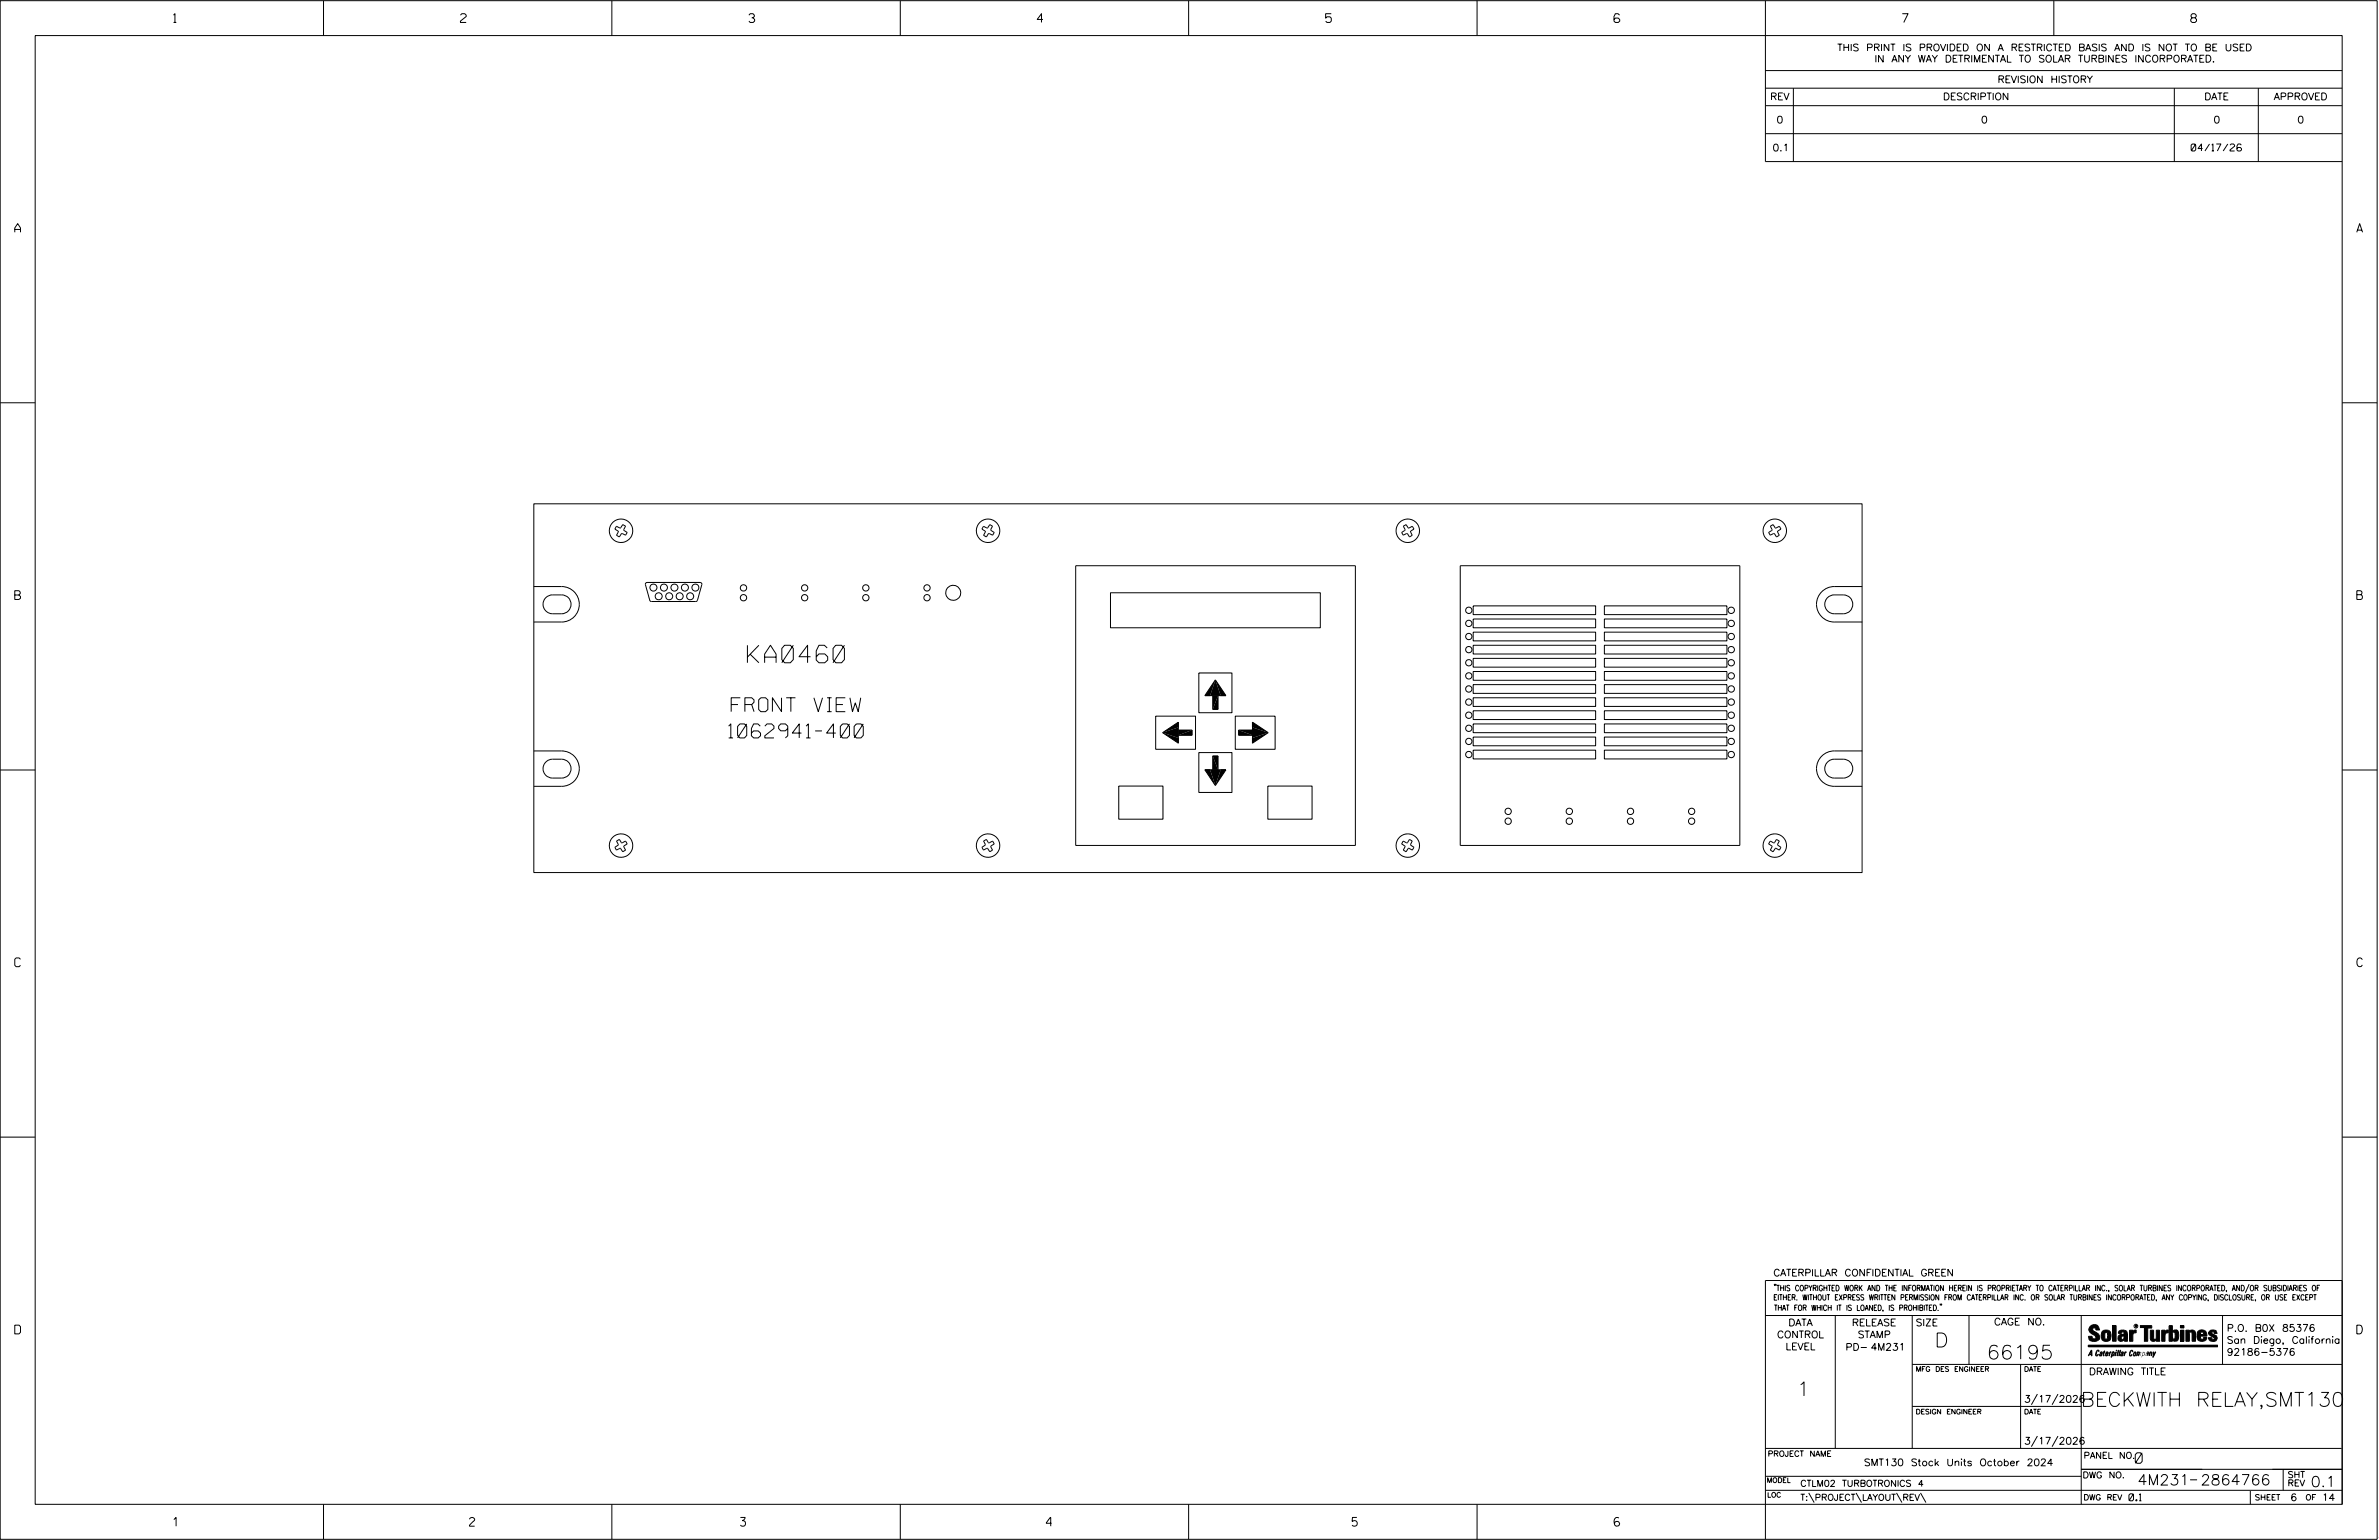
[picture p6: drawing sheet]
<svg xmlns="http://www.w3.org/2000/svg" width="864mm" height="559mm" viewBox="0 0 864 559" stroke-linecap="round" stroke-linejoin="round" font-family="sans-serif">
<defs><g id="words">
<text font-size="6.3" x="271.3" y="240.5">KA0460</text>
<g font-size="5.1">
<text x="265.4" y="258.2">FRONT VIEW</text>
<text x="264.5" y="267.8">1062941-400</text>
<text x="702.3" y="488.8">D</text>
<text x="721.2" y="493.2">66195</text>
<text x="652.2" y="506.5">1</text>
<text x="755.4" y="510.3">BECKWITH RELAY,SMT130</text>
</g>
<g font-size="3.8">
<text x="775.1" y="531">0</text>
<text x="775.9" y="538.9">4M231</text>
<text x="798.8" y="538.9">2864766</text>
<text x="838.8" y="539.5">0.1</text>
</g>
<g font-size="3.2">
<text x="63" y="8.2">1</text>
<text x="167.2" y="8.2">2</text>
<text x="271.8" y="8.2">3</text>
<text x="376.5" y="8.2">4</text>
<text x="481.2" y="8.2">5</text>
<text x="690.6" y="8.2">7</text>
<text x="795.3" y="8.2">8</text>
<text x="5.4" y="84.3">A</text>
<text x="855.5" y="84.3">A</text>
<text x="5.4" y="217.5">B</text>
<text x="855.6" y="217.5">B</text>
<text x="5.4" y="350.8">C</text>
<text x="855.6" y="350.8">C</text>
<text x="5.4" y="484">D</text>
<text x="855.6" y="484">D</text>
<text x="62.8" y="553.8">1</text>
<text x="170.4" y="553.8">2</text>
<text x="268.8" y="553.8">3</text>
<text x="379.8" y="553.8">4</text>
<text x="490.8" y="553.8">5</text>
<text x="585.9" y="553.8">6</text>
</g>
<g font-size="2.5">
<text x="666.9" y="18.5">THIS PRINT IS PROVIDED ON A RESTRICTED BASIS AND IS NOT TO BE USED</text>
<text x="680.5" y="22.6">IN ANY WAY DETRIMENTAL TO SOLAR TURBINES INCORPORATED.</text>
<text x="725.1" y="30">REVISION HISTORY</text>
<text x="642.6" y="36.3">REV</text>
<text x="705.3" y="36.3">DESCRIPTION</text>
<text x="800.2" y="36.3">DATE</text>
<text x="825.4" y="36.3">APPROVED</text>
<text x="644.9" y="44.7">0</text>
<text x="719.1" y="44.7">0</text>
<text x="803.5" y="44.7">0</text>
<text x="834" y="44.7">0</text>
<text x="643.5" y="54.8">0.1</text>
<text x="795.4" y="54.8">04/17/26</text>
<text x="643.8" y="463">CATERPILLAR CONFIDENTIAL GREEN</text>
<text x="645.1" y="485.5">CONTROL</text>
<text x="649.2" y="481.1">DATA</text>
<text x="672.3" y="481.1">RELEASE</text>
<text x="674.4" y="485.5">STAMP</text>
<text x="695.4" y="481.1">SIZE</text>
<text x="723.8" y="480.8">CAGE NO.</text>
<text x="808.4" y="483.1">P.O. B0X 85376</text>
<text x="648.2" y="489.8">LEVEL</text>
<text x="669.9" y="490">PD- 4M231</text>
<text x="808.4" y="487.5">San Diego, California</text>
<text x="808.4" y="491.8">92186-5376</text>
<text x="758.3" y="498.9">DRAWING TITLE</text>
<text x="734.8" y="508.9">3/17/2026</text>
<text x="734.8" y="524.1">3/17/2026</text>
<text x="676.6" y="531.9">SMT130 Stock Units October 2024</text>
<text x="772.8" y="544.6">0.1</text>
<text x="831.4" y="544.6">6</text>
<text x="842.9" y="544.6">14</text>
</g>
<g font-size="2.3">
<text x="756.4" y="529.2">PANEL NO.</text>
<text x="653.5" y="539.4">CTLM02 TURBOTRONICS 4</text>
<text x="756" y="536.3">DWG NO.</text>
<text x="830.4" y="539.3">REV</text>
<text x="830.4" y="536.2">SHT</text>
<text x="653.5" y="544.5">T:\PROJECT\LAYOUT\REV\</text>
</g>
<g font-size="2">
<text x="643.8" y="468.4">&quot;THIS COPYRIGHTED WORK AND THE INFORMATION HEREIN IS PROPRIETARY TO CATERPILLAR INC., SOLAR TURBINES INCORPORATED, AND/OR SUBSIDIARIES OF</text>
<text x="643.8" y="471.8">EITHER. WITHOUT EXPRESS WRITTEN PERMISSION FROM CATERPILLAR INC. OR SOLAR TURBINES INCORPORATED, ANY COPYING, DISCLOSURE, OR USE EXCEPT</text>
<text x="644" y="475.6">THAT FOR WHICH IT IS LOANED, IS PROHIBITED.&quot;</text>
<text x="641.7" y="528.5">PROJECT NAME</text>
<text x="756.3" y="544.3">DWG REV</text>
<text x="818.5" y="544.3">SHEET</text>
<text x="836.9" y="544.3">OF</text>
</g>
<g font-size="1.8">
<text x="695.4" y="497.6">MFG DES ENGINEER</text>
<text x="734.8" y="497.6">DATE</text>
<text x="695.4" y="513.1">DESIGN ENGINEER</text>
<text x="734.8" y="513.1">DATE</text>
<text x="641.3" y="538">MODEL</text>
<text x="641.5" y="543.3">LOC</text>
</g>
<text font-size=".9" x="775.1" y="481.7">R</text>
</g></defs>
<g fill="none" stroke="#000" stroke-width=".36">
<path d="M.1 .2h862.8v558.4h-862.8zM12.8 12.9h837.4v533h-837.4zM117.4 .2v12.7M222.1 .2v12.7M326.8 .2v12.7M431.5 .2v12.7M536.2 .2v12.7M587.9 5.5l-.5-.5h-1l-.5 1v1.7l.5 .4h1l.6-.4v-.6l-.6-.5h-1l-.5 .5M640.9 .2v58.4h209.3M745.6 .2v12.7M640.9 25.6h209.3M640.9 32h209.3"/>
<path d="M640.9 38.3h209.3M651 32v26.6M789.3 32v26.6M819.8 32v26.6M640.9 48.5h209.3M.1 146.2h12.7M850.2 146.2h12.7M193.8 182.8h482.2v133.8h-482.2zM223.8 191l1.4 .6 .9-1.2 1 .5-.7 1.4 1.3 .9-.6 1-1.4-.6-.9 1.2-1-.6 .7-1.3-1.3-.9zM357 191l1.4 .6 .9-1.2 1 .5-.6 1.4 1.2 .9-.6 1-1.4-.6-.8 1.2-1.1-.6 .7-1.3-1.3-.9zM509.4 190.9l1-.5 .9 1.2 1.4-.6 .6 1-1.3 .9 .7 1.3-1 .6-.9-1.2-1.4 .6-.6-1 1.2-.9zM642.7 190.9l.9-.5 .9 1.2 1.4-.6 .6 1-1.2 .9 .6 1.3-1 .6-.9-1.2-1.4 .6-.6-1 1.3-.9z"/>
<path d="M193.8 212.8h10.1a6.4 6.4 0 0 1 6.4 6.5M198.2 216.9l1.8-1h3.9a3.4 3.4 0 0 1 3.4 3.4 3.4 3.4 0 0 1-3.4 3.4h-3.3a3.4 3.4 0 0 1-3.2-2.1 3.4 3.4 0 0 1 .8-3.7zM210.3 219.3h.1M210.3 219.3a6.4 6.4 0 0 1-6.4 6.4h-10.1M235.8 217.7l.7 .6 16.3-.1 .4-.4 1.6-6-.7-.5-19.5 .1-.3 .7 1.6 5.7M390.5 205.3h101.5v101.5h-101.5zM403.1 215.1h76.2v12.7h-76.2zM530.1 205.3h101.5v101.5h-101.5zM534.8 219.9h44.4v3.1h-44.4zM582.4 219.9h44.5v3.1h-44.5zM659.4 219.3h.1M659.4 219.3a6.5 6.5 0 0 0 6.4 6.4h10.2"/>
<path d="M663.4 216.9l1.9-1h3.8a3.4 3.4 0 0 1 3.5 3.4 3.4 3.4 0 0 1-3.5 3.4h-3.3a3.4 3.4 0 0 1-3.1-2.1 3.4 3.4 0 0 1 .7-3.7zM676 212.8h-10.2a6.5 6.5 0 0 0-6.4 6.5M534.8 238.9h44.4v3.2h-44.4zM534.8 234.1h44.4v3.2h-44.4zM534.8 229.4h44.4v3.2h-44.4zM534.8 224.6h44.4v3.2h-44.4zM582.4 238.9h44.5v3.2h-44.5zM582.4 234.1h44.5v3.2h-44.5zM582.4 229.4h44.5v3.2h-44.5zM582.4 224.6h44.5v3.2h-44.5zM419.5 259.9h14.5v12h-14.5zM435.2 244.2h12v14.4h-12z"/>
<path d="M440.2 252.4v5h2v-5M441.2 246.7l3.8 5.7h-7.6zM448.4 259.9h14.5v12h-14.5zM534.8 257.9h44.4v3.2h-44.4zM534.8 253.2h44.4v3.1h-44.4zM534.8 248.4h44.4v3.2h-44.4zM534.8 243.7h44.4v3.1h-44.4zM582.4 257.9h44.5v3.2h-44.5zM582.4 253.2h44.5v3.1h-44.5zM582.4 248.4h44.5v3.2h-44.5zM582.4 243.7h44.5v3.1h-44.5zM.1 279.4h12.7"/>
<path d="M193.8 272.5h10.1a6.4 6.4 0 0 1 6.4 6.4M198.2 276.5l1.8-1h3.9a3.4 3.4 0 0 1 3.4 3.4 3.4 3.4 0 0 1-3.4 3.4h-3.3a3.4 3.4 0 0 1-3.2-2.1 3.4 3.4 0 0 1 .8-3.7zM210.3 278.9a6.4 6.4 0 0 1-6.4 6.4h-10.1M210.3 278.9h.1M422 265.9l5.7-3.9v7.7zM427.7 264.9h5.1v1.9h-5.1M435.2 273.1h12v14.4h-12zM437.4 279.3h7.6l-3.8 5.7zM440.2 279.3v-5h2v5M454.7 264.9h-5.1v1.9h5.1M454.7 262l5.7 3.9-5.7 3.8zM534.8 272.2h44.4v3.2h-44.4z"/>
<path d="M534.8 267.4h44.4v3.2h-44.4zM534.8 262.7h44.4v3.2h-44.4zM582.4 272.2h44.5v3.2h-44.5zM582.4 267.4h44.5v3.2h-44.5zM582.4 262.7h44.5v3.2h-44.5zM659.4 278.9a6.4 6.4 0 0 0 6.4 6.4h10.2M659.4 278.9h.1M663.4 276.5l1.9-1h3.8a3.4 3.4 0 0 1 3.5 3.4 3.4 3.4 0 0 1-3.5 3.4h-3.3a3.4 3.4 0 0 1-3.1-2.1 3.4 3.4 0 0 1 .7-3.7zM676 272.5h-10.2a6.4 6.4 0 0 0-6.4 6.4M850.2 279.4h12.7M406.1 285.2h16.1v12.1h-16.1zM460.2 285.2h16.1v12.1h-16.1z"/>
<path d="M223.8 305.2l1-.6 .9 1.3 1.4-.7 .6 1-1.3 .9 .7 1.4-1 .6-.9-1.3-1.4 .7-.6-1.1 1.3-.8zM357 305.2l1.1-.6 .8 1.3 1.4-.7 .6 1-1.2 .9 .6 1.4-1 .6-1-1.3-1.3 .7-.6-1.1 1.3-.8zM509.4 305.2l1.4 .7 .9-1.3 1 .6-.7 1.4 1.3 .8-.6 1.1-1.3-.7-1 1.3-1-.6 .6-1.4-1.2-.9zM642.6 305.2l1.4 .7 .9-1.3 1 .6-.6 1.4 1.2 .8-.6 1.1-1.3-.7-1 1.3-.9-.6 .6-1.4-1.3-.9zM.1 412.6h12.7M850.2 412.6h12.7M640.9 477.3h209.3M644.2 466.1l-.1 .4M644.7 466.1l-.2 .4M666.2 477.3v48.3M694.2 477.3v48.3M704.4 473.3l-.1 .4"/>
<path d="M704.8 473.3l-.1 .4M714.8 477.3v17.8M755.5 477.3v68.6M806.8 477.3v17.8M816.5 466l-1.4 3.1M850.2 464.6h-209.3v94M850.2 464.8v81.1M694.2 495.1h156M733.5 495.1v30.5M758.6 481.4a2.02 2.02 0 0 1 3.1-.1l.5 1.3h-1.3l-.2-.6-.4-.2-.6 .1-.1 .4 .4 .7a2.46 2.46 0 0 1 2.2 2.9 2.83 2.83 0 0 1-3.8 .3l-.3-1.3h1.3l.2 .7 .6 .3 .5-.2 .2-.5-.4-.6-1.9-1.2-.4-.9zM759.2 491.3h-.7l.7-1.2v1.9h.2l-.1-2.1-1.3 2.1 .5-.5h.7M761.3 490l.3-.2 .4 .3-.1 .3-.3-.4-.4 .3-.3 1.6h.4l.4-.5-.3 .6-.4 .1-.3-.4z"/>
<path d="M762.6 490.6l.5-.1-.1 1.4h-.9a.74 .74 0 0 1 .9-.8l-.3 .7-.5 .1 .2-.5 .6-.2v-.5l-.7 .2zM763 483.2a2.17 2.17 0 0 1 3.1 0l.3 1.4-.3 1.5a2.17 2.17 0 0 1-3.1 0l-.3-1.5zM763.6 490.5l.4-.4 .2 .6h-.3l-.3 .9 .2 .4-.3-.1zM764.1 483.7l.5-.4 .4 .3v2.2l-.4 .2-.5-.2zM764.6 491.1l.6 .2v-.7l-.4-.1-.4 .6-.1 .8h.6M764.6 491.1l-.1 .8h.4M764.6 482.6v.8M764.8 490.7l.4 .1v.3h-.6zM765 491.5l-.1 .4zM766 490.5l-.5 1.5zM766 490.8l.4-.3-.4 .4M766.9 481h1.3v5.7h-1.3z"/>
<path d="M767 490.8l.5 .1-.3 .8-.4 .2zM767.3 490.5h-.5l-.5 2M767.3 490.5a.8 .8 0 0 1 .2 1 .8 .8 0 0 1-.9 .4l-.1 .6M767.3 490.5l-.1 .2M768.1 490.5l-.4 1.5zM768.2 489.9h.3l-.1 .2h-.2zM769 489.9l-.5 2.1zM769.7 489.9l-.6 2.1zM770.1 491.4l.5-.3-.5 .8zM770.4 491.9h.1M770.6 491.1l.1-.4-.7 .2 .1-.3 .6-.1 .2 .3-.5 1.1M770.6 491.1a.74 .74 0 0 0-.8 .8h.6"/>
<path d="M771 484.8h-.7l-.3 .6 .4 .7 .5-.3 .1-2.4h-.8l-.1 .4h-1.2a1.71 1.71 0 0 1 1.8-1.3 1.71 1.71 0 0 1 1.6 1.4v2.8h-1.1l-.1-.6M771 484.2l-1.5 .1a1.41 1.41 0 0 0 0 2.4l.5 .1 1.1-.7M771.2 486.1h-.1M771.4 490.5l.1 .3 .4-.3-.9 1.5zM771.5 490.8h.1M773 482.7h1.2v.5l.5-.5 .7-.1v1h-.6l-.5 .4-.1 2.7h-1.2zM773.3 490.3l.6-.4 .4 .2-.1 .4-.3-.4a1.28 1.28 0 0 0-.5 1.8l.6-.4-.1 .4-.8 .1zM774.7 490.8l.5-.3a.88 .88 0 0 1 .2 .9 .88 .88 0 0 1-.7 .7l-.2-.2zM774.8 490.9h.5l-.3 1h-.3l-.2-.2zM775.2 490.5l-.1 .2M776.8 481h4.3v.9h-1.5v4.8h-1.3M776.8 490.6l-.8 .2v-.3l-.4 1.5 .8-1.3v1.3l.3-1.2"/>
<path d="M779.3 491.1h.4M779.6 490.5h.3l-.3 1.4M779.6 490.7h.2l-.1 .4M779.7 491.1l-.1 .4M779.7 491.1l-.4 .2M780.1 492l.4-1.5 .1 .3 .3-.3 .3 .2-.3 1.3v-1.3l-.7 1.3M780.6 482.7h1.2v2.7l.1 .4 .4 .3 .4-.7v-2.7h1.2l.1 4h-1.3v-.5l-1.1 .6-.7-.3-.3-.7zM781.6 492.5l1-2-.8 1.3-.2-1.3-.2 2M784.7 482.7h1.2v.5l.5-.5 .7-.1v1h-.5l-.6 .4-.1 2.7h-1.2zM787.4 481h1.2v2a1.4 1.4 0 0 1 2.2 .2l.1 1.4-.4 1.9-1.5 .1-.4-.5v-1l.5 .9 .5-.3v-2.1l-.5-.4-.5 .7v2.8h-1.2zM791.5 482.7h1.3v4h-1.3zM791.5 481h1.3v.9h-1.3z"/>
<path d="M793.5 482.7h1.3v.4l.7-.5 1.1 .2 .4 .6v3.3h-1.2l-.3-3.4-.7 .2v3.2h-1.3zM794.8 483.1h.1M797.7 483.2a1.92 1.92 0 0 1 2.4-.5 1.92 1.92 0 0 1 1 2.1h-2.3v.8l.6 .5 .5-.3v-.5h1.2a1.83 1.83 0 0 1-2.1 1.4 1.83 1.83 0 0 1-1.5-2.1zM798.8 484.2v.6M799.1 483.4h.6l.2 .8h-1.1zM804.6 482.9a1.84 1.84 0 0 0-2.9 .8 3.3 3.3 0 0 0 2.2 1.9l-.5 .5-.4-.3-.1-.4h-1.2l.1 .6a1.92 1.92 0 0 0 2.9 .4M804.9 483.8h-1.2l-.2-.6-.5 .1-.1 .3 .1 .3 1.8 .9M805.1 488.1h-47.1v.6h47.1M694.2 510.3h61.3M739.6 505.8l-2.2 3.9M747.1 505.8l-2.2 3.9M640.9 525.6h209.2"/>
<path d="M640.9 535.7h114.6M739.6 521.1l-2.2 3.8M747.1 521.1l-2.2 3.8M755.5 533.2h94.7M795 537h2.6M828.8 533.2v7.6M117.4 545.9v12.7M222.1 545.9v12.7M326.8 545.9v12.7M431.5 545.9v12.7M536.2 545.9v12.7M640.9 540.8h209.3"/>
<path d="M656.6 541.7l2 3.5M673.8 541.7l1.9 3.5M688.4 541.7l2 3.5M697.2 541.7l1.9 3.5M816.9 541v4.9"/>
<circle cx="225.4" cy="192.6" r="4.3"/>
<circle cx="358.7" cy="192.6" r="4.3"/>
<circle cx="511" cy="192.6" r="4.3"/>
<circle cx="644.3" cy="192.6" r="4.3"/>
<circle cx="237.2" cy="213.2" r="1.28"/>
<circle cx="239.1" cy="216.4" r="1.27"/>
<circle cx="241" cy="213.2" r="1.28"/>
<circle cx="242.9" cy="216.4" r="1.27"/>
<circle cx="244.8" cy="213.2" r="1.28"/>
<circle cx="246.7" cy="216.4" r="1.27"/>
<circle cx="248.6" cy="213.2" r="1.28"/>
<circle cx="250.5" cy="216.4" r="1.27"/>
<circle cx="252.4" cy="213.2" r="1.27"/>
<circle cx="269.9" cy="216.9" r="1.15"/>
<circle cx="269.9" cy="213.3" r="1.15"/>
<circle cx="292.1" cy="213.3" r="1.14"/>
<circle cx="292.1" cy="216.9" r="1.14"/>
<circle cx="314.3" cy="216.9" r="1.15"/>
<circle cx="314.3" cy="213.3" r="1.15"/>
<circle cx="336.5" cy="216.9" r="1.14"/>
<circle cx="336.5" cy="213.3" r="1.14"/>
<circle cx="346" cy="215.1" r="2.72"/>
<circle cx="533.2" cy="221.5" r="1.15"/>
<circle cx="533.2" cy="226.2" r="1.14"/>
<circle cx="533.2" cy="231" r="1.14"/>
<circle cx="533.2" cy="235.7" r="1.14"/>
<circle cx="628.5" cy="221.5" r="1.16"/>
<circle cx="628.5" cy="226.2" r="1.15"/>
<circle cx="628.5" cy="231" r="1.15"/>
<circle cx="628.5" cy="235.7" r="1.15"/>
<circle cx="533.2" cy="250" r="1.15"/>
<circle cx="533.2" cy="259.5" r="1.15"/>
<circle cx="533.2" cy="254.8" r="1.15"/>
<circle cx="533.2" cy="240.5" r="1.14"/>
<circle cx="533.2" cy="245.2" r="1.15"/>
<circle cx="628.5" cy="245.2" r="1.16"/>
<circle cx="628.5" cy="250" r="1.16"/>
<circle cx="628.5" cy="259.5" r="1.16"/>
<circle cx="628.5" cy="254.8" r="1.16"/>
<circle cx="628.5" cy="240.5" r="1.15"/>
<circle cx="533.2" cy="264.3" r="1.14"/>
<circle cx="533.2" cy="273.8" r="1.14"/>
<circle cx="533.2" cy="269" r="1.14"/>
<circle cx="628.5" cy="264.3" r="1.15"/>
<circle cx="628.5" cy="273.8" r="1.15"/>
<circle cx="628.5" cy="269" r="1.15"/>
<circle cx="547.5" cy="298" r="1.15"/>
<circle cx="547.5" cy="294.4" r="1.15"/>
<circle cx="569.7" cy="298" r="1.16"/>
<circle cx="569.7" cy="294.4" r="1.16"/>
<circle cx="591.9" cy="298" r="1.15"/>
<circle cx="591.9" cy="294.4" r="1.15"/>
<circle cx="614.1" cy="298" r="1.15"/>
<circle cx="614.1" cy="294.4" r="1.15"/>
<circle cx="225.4" cy="306.8" r="4.3"/>
<circle cx="358.7" cy="306.8" r="4.3"/>
<circle cx="511" cy="306.8" r="4.3"/>
<circle cx="644.3" cy="306.8" r="4.3"/>
<circle cx="775.4" cy="481.2" r=".69"/>
</g>
<g fill="#000">
<path d="M441.2 246.7l-1.9 5.7h-1.9zM441.2 246.7l1.9 5.7h-3.8zM440.2 252.4h2l-2 5zM441.2 246.7l3.8 5.7h-1.9zM442.2 252.4v5h-2zM422 265.9l5.7 1.9v1.9zM422 265.9l5.7-3.9v1.9zM422 265.9l5.7-2v3.9zM427.7 266.8l5.1-1.9v1.9zM427.7 264.9h5.1l-5.1 1.9zM437.4 279.3h1.9l1.9 5.7zM439.3 279.3h3.8l-1.9 5.7z"/>
<path d="M440.2 274.3l2 5h-2zM440.2 274.3h2v5zM449.6 264.9h5.1v1.9zM454.7 262l5.7 3.9-5.7-2zM454.7 263.9l5.7 2-5.7 1.9zM449.6 264.9l5.1 1.9h-5.1zM454.7 267.8l5.7-1.9-5.7 3.8zM443.1 279.3h1.9l-3.8 5.7zM768.1 490.5l-.4 1.5zM768.2 489.9h.3l-.1 .2h-.2zM769 489.9l-.5 2.1zM769.7 489.9l-.6 2.1z"/>
<path d="M791.5 481h1.3v.9h-1.3zM791.5 482.7h1.3v4h-1.3zM758 488.1h47.1v.6h-47.1z"/>
<path d="M759.2 489.9l-1.2 2.1 .5-.5h.7v.5h.2zM759.2 490.1v1.2h-.7z" fill-rule="evenodd"/>
<path d="M758.6 481.4a2.02 2.02 0 0 1 3.1-.1l.5 1.3h-1.3l-.2-.6-.4-.2-.6 .1-.1 .4 .4 .7a2.46 2.46 0 0 1 2.2 2.9 2.83 2.83 0 0 1-3.8 .3l-.3-1.3h1.3l.2 .7 .6 .3 .5-.2 .2-.5-.4-.6-1.9-1.2-.4-.9z" fill-rule="evenodd"/>
<path d="M761.3 490l.3-.2 .4 .3-.1 .3-.3-.4-.4 .3-.3 1.6h.4l.4-.5-.3 .6-.4 .1-.3-.4z" fill-rule="evenodd"/>
<path d="M762.6 490.6l.5-.1-.1 1.4h-.9a.74 .74 0 0 1 .9-.8l-.6 .3-.2 .5 .5-.1 .3-.6v-.5l-.7 .2z" fill-rule="evenodd"/>
<path d="M763.6 490.5l.4-.4 .2 .6h-.3l-.3 .9 .2 .4-.3-.1z" fill-rule="evenodd"/>
<path d="M764.8 490.5l.5 .3-.1 .5h-.6l.6-.2v-.3l-.4-.1-.3 1.2h.4l.3-.4-.6 .6-.3-.2v-.4z" fill-rule="evenodd"/>
<path d="M763 483.2a2.17 2.17 0 0 1 3.1 0l.3 1.4-.3 1.5a2.17 2.17 0 0 1-3.1 0l-.3-1.5zM764.1 483.7v2.1l.5 .2 .4-.2v-2.2l-.4-.3z" fill-rule="evenodd"/>
<path d="M766 490.5v.3l.4-.1-.4 .2-.5 1.1z" fill-rule="evenodd"/>
<path d="M766.8 490.5l-.5 2 .3-.6a.71 .71 0 0 0 .9-.5 .71 .71 0 0 0-.4-.9zM767 490.8l.5 .1-.3 .8-.4 .2z" fill-rule="evenodd"/>
<path d="M766.9 481h1.3v5.7h-1.3z" fill-rule="evenodd"/>
<path d="M770.1 490.6l.6-.1 .2 .3-.4 1.2-.5 .1-.2-.5 .3-.5h.5l-.7 .5v.3l.4-.1 .4-.9-.5-.2-.2 .2z" fill-rule="evenodd"/>
<path d="M769.4 482.8l-.5 1h1.2l.1-.4h.8v.8l-1.5 .1a1.41 1.41 0 0 0 0 2.4l.5 .1 1.1-.7 .1 .6h1.1v-2.8a1.79 1.79 0 0 0-2.4-1.2zM770.3 484.8h.7l-.1 1-.5 .3-.4-.7z" fill-rule="evenodd"/>
<path d="M771.4 490.5l.1 .3 .4-.3-.9 1.5z" fill-rule="evenodd"/>
<path d="M773 482.7h1.2v.5l.5-.5 .7-.1v1h-.6l-.5 .4-.1 2.7h-1.2z" fill-rule="evenodd"/>
<path d="M773.3 490.3l.6-.4 .4 .2-.1 .4-.3-.4a1.28 1.28 0 0 0-.5 1.8l.6-.4-.3 .5h-.6z" fill-rule="evenodd"/>
<path d="M774.7 490.8l-.2 1.1h.7a.96 .96 0 0 0 0-1.4zM774.8 490.9h.5l-.1 .6-.5 .4-.2-.2z" fill-rule="evenodd"/>
<path d="M776 490.5v.3l.4-.3 .2 .3 .7-.2-.3 1.4v-1.3l-.6 1.3v-1.3l-.8 1.3z" fill-rule="evenodd"/>
<path d="M776.8 481h4.3v.9h-1.5v4.8h-1.3v-4.8h-1.5z" fill-rule="evenodd"/>
<path d="M777.9 490.5l-.5 2 .3-.6a.71 .71 0 0 0 .9-.5 .71 .71 0 0 0-.4-.9zM778.1 490.8l.3-.1 .1 .4-.5 .8-.2-.5z" fill-rule="evenodd"/>
<path d="M779.3 490.6l.6-.1-.3 1.5-.7-.1a.67 .67 0 0 1 .8-.8l-.6 .3-.1 .5 .4-.1 .4-.9-.4-.2-.3 .2z" fill-rule="evenodd"/>
<path d="M780.5 490.5l.1 .3 .3-.3 .3 .2-.3 1.3v-1.3l-.8 1.3z" fill-rule="evenodd"/>
<path d="M780.6 482.7h1.2v2.7l.1 .4 .4 .3 .4-.7v-2.7h1.2l.1 4h-1.3v-.5l-1.1 .6-.7-.3-.3-.7z" fill-rule="evenodd"/>
<path d="M781.6 490.5l.2 1.3 .8-1.3-1.2 2z" fill-rule="evenodd"/>
<path d="M784.7 482.7h1.2v.5l.5-.5 .7-.1v1h-.5l-.6 .4-.1 2.7h-1.2z" fill-rule="evenodd"/>
<path d="M787.4 481h1.2v2a1.4 1.4 0 0 1 2.2 .2l.1 1.4-.4 1.9-1.5 .1-.4-.5v-1l.5 .9 .5-.3v-2.1l-.5-.4-.5 .7v2.8h-1.2z" fill-rule="evenodd"/>
<path d="M793.5 482.7h1.3v.4a1.29 1.29 0 0 1 2.2 .3v3.3h-1.2l-.3-3.4-.7 .2v3.2h-1.3z" fill-rule="evenodd"/>
<path d="M797.7 483.2a1.92 1.92 0 0 1 2.4-.5 1.92 1.92 0 0 1 1 2.1h-2.3v.8l.6 .5 .5-.3v-.5h1.2a1.83 1.83 0 0 1-2.1 1.4 1.83 1.83 0 0 1-1.5-2.1zM799.1 483.4l-.3 .8h1.1l-.2-.8z" fill-rule="evenodd"/>
<path d="M801.9 483.2a1.94 1.94 0 0 1 3 .1v.5h-1.2l-.2-.6-.5 .1-.1 .3 .1 .3 1.8 .9a1.2 1.2 0 0 1 .1 1.3 1.2 1.2 0 0 1-1.2 .7l-1.6-.4-.4-1h1.2l.1 .4 .4 .3 .5-.5a3.3 3.3 0 0 1-2.2-1.9z" fill-rule="evenodd"/>
<circle cx="761.4" cy="492" r=".07"/>
<circle cx="762.2" cy="485.1" r=".07"/>
<circle cx="769.3" cy="492" r=".07"/>
<circle cx="773.1" cy="486.7" r=".07"/>
<circle cx="791.5" cy="486.7" r=".07"/>
<circle cx="791.5" cy="481" r=".07"/>
<circle cx="794.8" cy="486.7" r=".07"/>
</g>
<use href="#words"/>
</svg>
